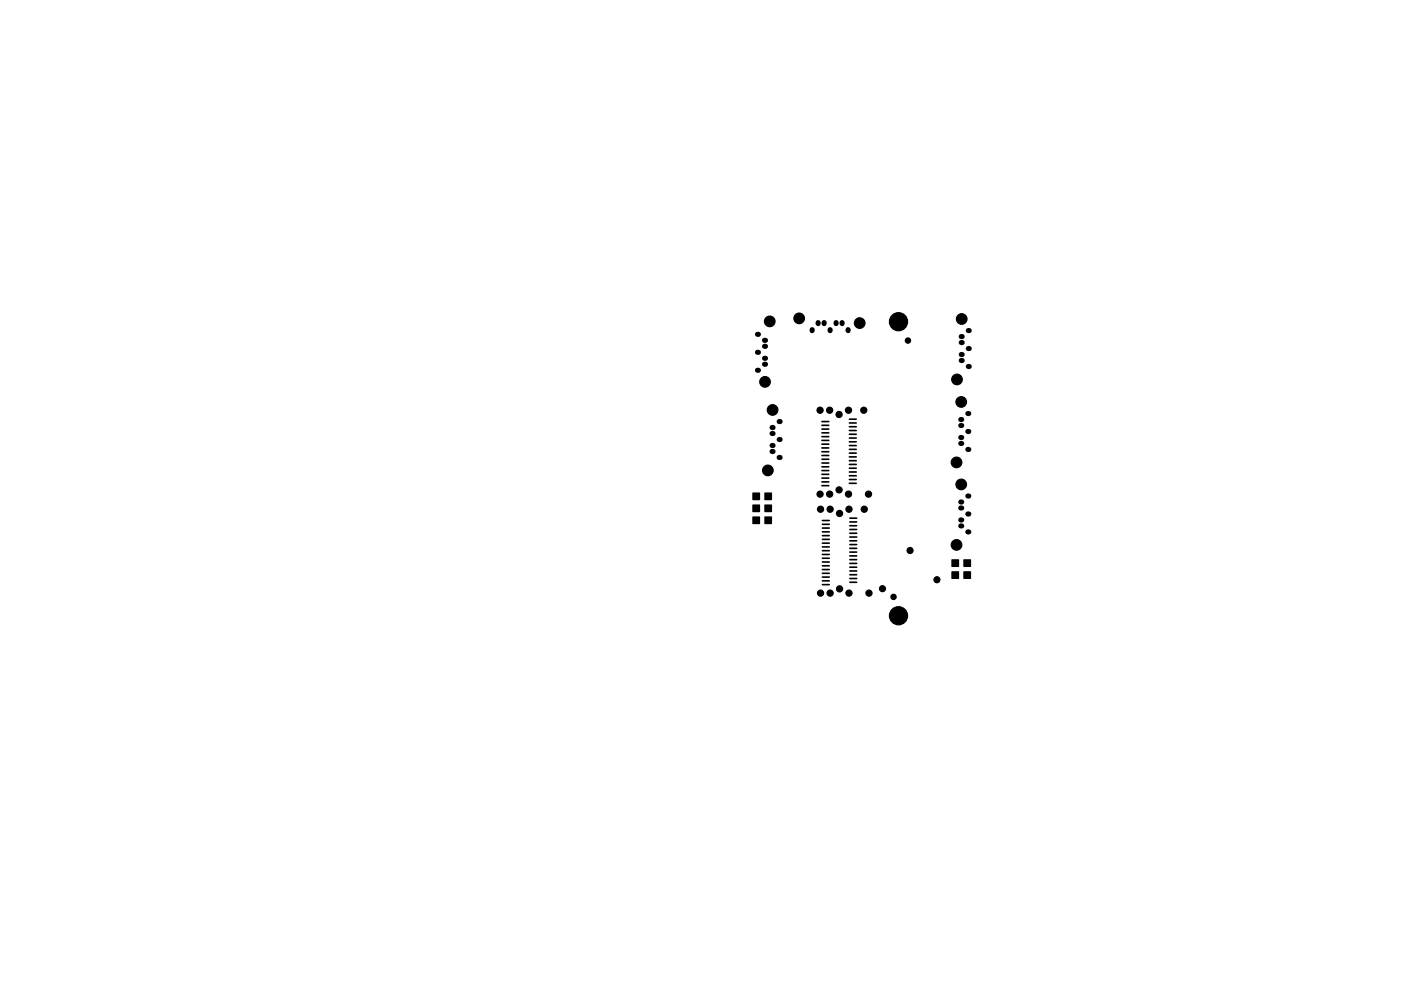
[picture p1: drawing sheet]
<svg xmlns="http://www.w3.org/2000/svg" width="297mm" height="210mm" viewBox="0 0 297 210" stroke-linecap="round" stroke-linejoin="round" font-family="sans-serif">
<g fill="none" stroke="#000" stroke-width=".35">
<path d="M174.3 89.4h1.4M174.3 90.2h1.4M174.3 91h1.4M174.3 91.8h1.4M174.3 92.6h1.4M174.3 93.4h1.4M174.3 94.2h1.4M174.3 95h1.4M174.3 95.8h1.4M174.3 96.6h1.4M174.3 97.4h1.4M174.3 98.2h1.4"/>
<path d="M174.3 99h1.4M174.3 99.8h1.4M180.1 88.9h1.4M180.1 89.7h1.4M180.1 90.5h1.4M180.1 91.3h1.4M180.1 92.1h1.4M180.1 92.9h1.4M180.1 93.7h1.4M180.1 94.5h1.4M180.1 95.3h1.4M180.1 96.1h1.4"/>
<path d="M180.1 96.9h1.4M180.1 97.7h1.4M180.1 98.5h1.4M180.1 99.3h1.4M174.3 100.6h1.4M174.3 101.4h1.4M174.3 102.2h1.4M174.3 103h1.4M174.4 110.4h1.4M174.4 111.2h1.4M174.4 112h1.4M174.4 112.8h1.4"/>
<path d="M174.4 113.6h1.4M174.4 114.4h1.4M174.4 115.2h1.4M174.4 116h1.4M174.4 116.8h1.4M174.4 117.6h1.4M174.4 118.4h1.4M174.4 119.2h1.4M180.1 100.1h1.4M180.1 100.9h1.4M180.1 101.7h1.4M180.1 102.5h1.4"/>
<path d="M180.2 109.9h1.4M180.2 110.7h1.4M180.2 111.5h1.4M180.2 112.3h1.4M180.2 113.1h1.4M180.2 113.9h1.4M180.2 114.7h1.4M180.2 115.5h1.4M180.2 116.3h1.4M180.2 117.1h1.4M180.2 117.9h1.4M180.2 118.7h1.4"/>
<path d="M180.2 119.5h1.4M174.4 120h1.4M174.4 120.8h1.4M174.4 121.6h1.4M174.4 122.4h1.4M174.4 123.2h1.4M174.4 124h1.4M180.2 120.3h1.4M180.2 121.1h1.4M180.2 121.9h1.4M180.2 122.7h1.4M180.2 123.5h1.4"/>
</g>
<g fill="#000" stroke="#000" stroke-width=".25">
<path d="M159.6 104.6h1.4v1.4h-1.4zM159.6 107.1h1.4v1.4h-1.4zM159.6 109.7h1.4v1.4h-1.4zM162.2 109.7h1.4v1.4h-1.4zM162.2 107.1h1.4v1.4h-1.4zM162.2 104.6h1.4v1.4h-1.4zM201.8 118.8h1.4v1.4h-1.4zM201.8 121.3h1.4v1.4h-1.4zM204.4 121.3h1.4v1.4h-1.4zM204.4 118.8h1.4v1.4h-1.4z"/>
<circle cx="163.2" cy="68.2" r="1.12"/>
<circle cx="169.4" cy="67.5" r="1.12"/>
<circle cx="182.3" cy="68.5" r="1.12"/>
<circle cx="190.5" cy="68.3" r="1.92"/>
<circle cx="192.5" cy="72.3" r=".56"/>
<circle cx="203.9" cy="67.7" r="1.12"/>
<circle cx="162.2" cy="81" r="1.12"/>
<circle cx="162.8" cy="99.8" r="1.12"/>
<circle cx="163.8" cy="87" r="1.12"/>
<circle cx="173.9" cy="87" r=".65"/>
<circle cx="175.9" cy="87" r=".65"/>
<circle cx="177.9" cy="87.9" r=".65"/>
<circle cx="179.9" cy="87" r=".65"/>
<circle cx="183.1" cy="87" r=".65"/>
<circle cx="202.8" cy="98.1" r="1.12"/>
<circle cx="202.9" cy="80.5" r="1.12"/>
<circle cx="203.8" cy="85.3" r="1.12"/>
<circle cx="173.9" cy="104.8" r=".65"/>
<circle cx="174" cy="108" r=".65"/>
<circle cx="175.9" cy="104.8" r=".65"/>
<circle cx="176" cy="108" r=".65"/>
<circle cx="177.9" cy="103.9" r=".65"/>
<circle cx="178" cy="108.9" r=".65"/>
<circle cx="179.9" cy="104.8" r=".65"/>
<circle cx="180" cy="108" r=".65"/>
<circle cx="183.2" cy="108" r=".65"/>
<circle cx="184.1" cy="104.8" r=".65"/>
<circle cx="193" cy="116.8" r=".63"/>
<circle cx="202.8" cy="115.6" r="1.12"/>
<circle cx="203.8" cy="102.8" r="1.12"/>
<circle cx="174" cy="125.8" r=".65"/>
<circle cx="176" cy="125.8" r=".65"/>
<circle cx="178" cy="124.9" r=".65"/>
<circle cx="180" cy="125.8" r=".65"/>
<circle cx="184.2" cy="125.8" r=".65"/>
<circle cx="187.1" cy="124.9" r=".63"/>
<circle cx="189.4" cy="126.6" r=".56"/>
<circle cx="190.5" cy="130.6" r="1.92"/>
<circle cx="198.7" cy="123" r=".63"/>
</g>
<g fill="none" stroke="#000" stroke-width="1.1">
<path d="M160.6 70.9h.2M160.6 74.7h.2M160.6 78.6h.2M162.1 77.3h.2M162.1 76h.2M162.1 73.5h.2M162.1 72.2h.2M172.2 69.9v.2M173.5 68.4v.2M174.7 68.4v.2M176 69.9v.2M177.3 68.4v.2"/>
<path d="M178.5 68.4v.2M179.8 69.9v.2M203.8 71.4h.2M203.8 72.7h.2M203.8 75.2h.2M203.8 76.5h.2M205.3 77.8h.2M205.3 73.9h.2M205.3 70.1h.2M163.7 90.7h.2M163.7 92h.2M163.7 94.5h.2"/>
<path d="M163.7 95.8h.2M165.2 97.1h.2M165.2 93.2h.2M165.2 89.4h.2M203.7 89h.2M203.7 90.3h.2M203.7 92.8h.2M203.7 94.1h.2M205.2 95.4h.2M205.2 91.5h.2M205.2 87.7h.2M203.7 106.5h.2"/>
<path d="M203.7 107.8h.2M203.7 110.3h.2M203.7 111.6h.2M205.2 112.9h.2M205.2 109h.2M205.2 105.2h.2"/>
</g>
</svg>
